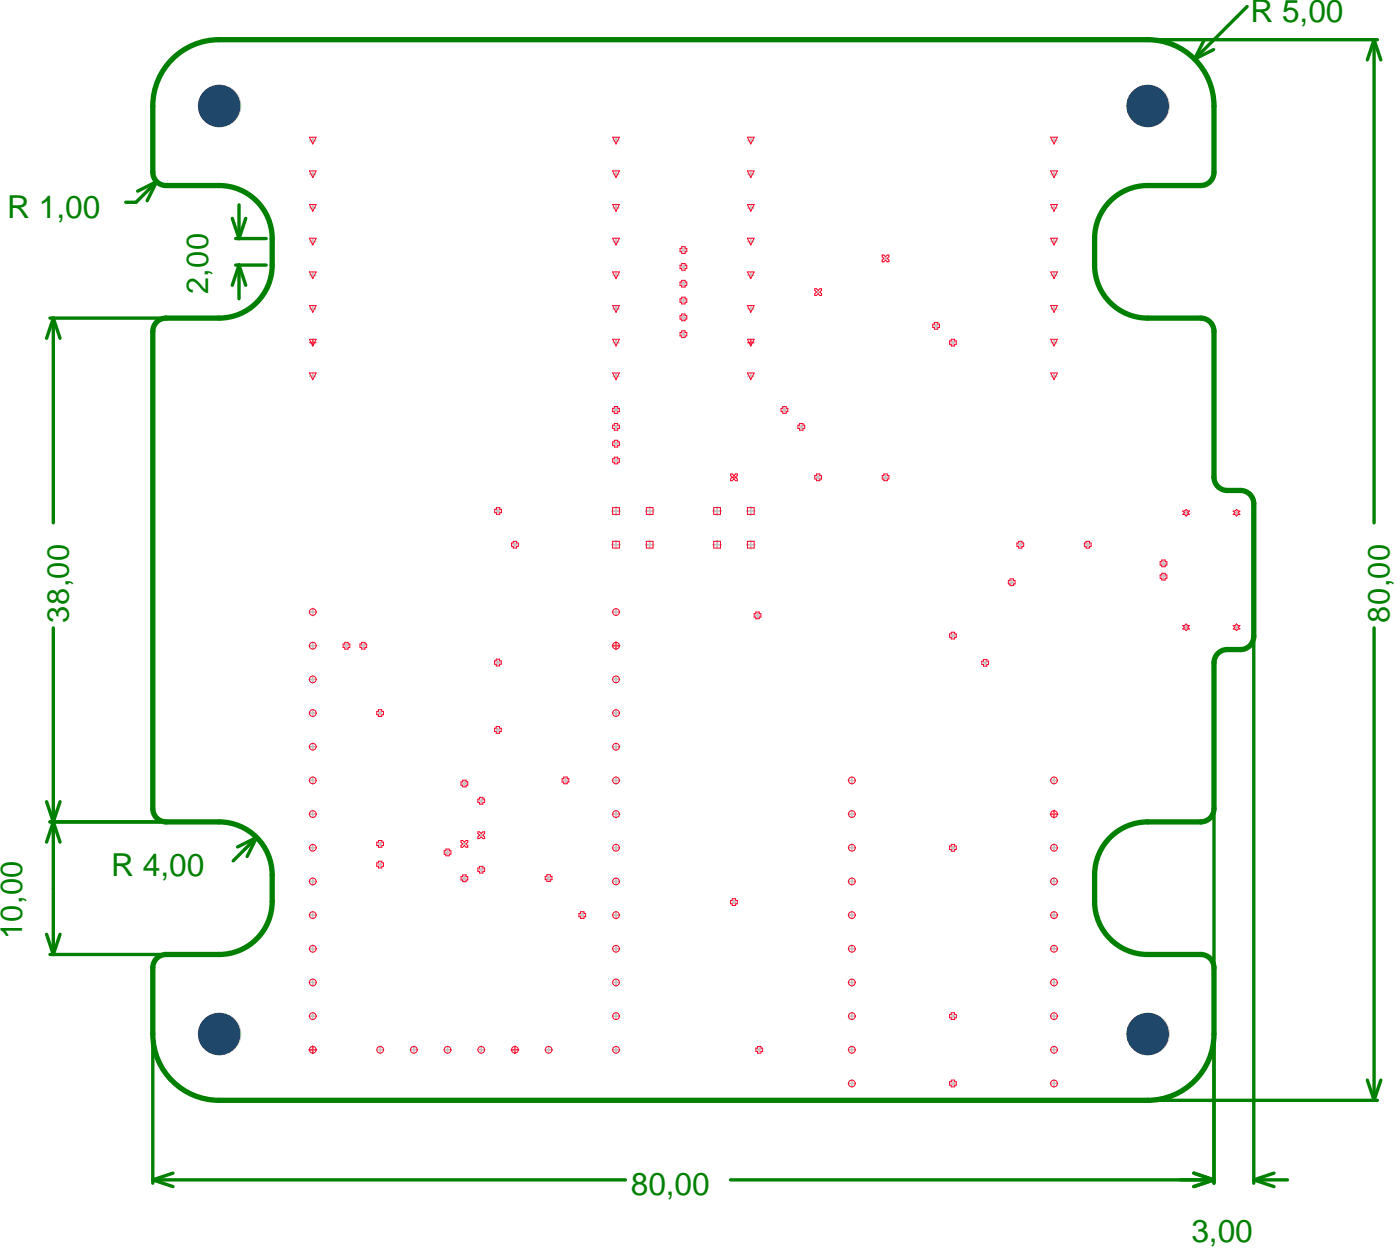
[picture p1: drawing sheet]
<svg xmlns="http://www.w3.org/2000/svg" width="351mm" height="314mm" viewBox="0 0 351 314" stroke-linecap="round" stroke-linejoin="round" font-family="sans-serif">
<defs><g id="words">
<g font-size="7.9" fill="#008000">
<text x="313.8" y="5.5">R 5,00</text>
<text x="1.8" y="54.6">R 1,00</text>
<text x="27.9" y="219.8">R 4,00</text>
<text x="158.3" y="299.9">80,00</text>
<text x="299" y="311.5">3,00</text>
</g>
<g font-size="7.7" fill="#008000">
<text x="52.2" y="73.8" transform="rotate(-90 52.2 73.8)">2,00</text>
<text x="17.3" y="156.2" transform="rotate(-90 17.3 156.2)">38,00</text>
<text x="348.8" y="156.2" transform="rotate(-90 348.8 156.2)">80,00</text>
<text x="5.6" y="235.6" transform="rotate(-90 5.6 235.6)">10,00</text>
</g>
</g></defs>
<g fill="none" stroke="#c0c0c0" stroke-width=".42">
<path d="M52.3 26.6h5.4M55 23.9v5.3M77.8 35.3h1.4M78.5 34.5v1.5M153.9 35.3h1.4M154.6 34.5v1.5M187.7 35.3h1.5M188.4 34.5v1.5M263.8 35.3h1.5M264.5 34.5v1.5M285.4 26.6h5.3M288 23.9v5.3"/>
<path d="M77.8 52.2h1.4M77.8 43.7h1.4M78.5 43v1.5M78.5 51.4v1.5M78.5 59.9v1.4M153.9 52.2h1.4M153.9 43.7h1.4M154.6 43v1.5M154.6 51.4v1.5M154.6 59.9v1.4M187.7 52.2h1.5M187.7 43.7h1.5"/>
<path d="M188.4 43v1.5M188.4 51.4v1.5M188.4 59.9v1.4M263.8 52.2h1.5M263.8 43.7h1.5M264.5 43v1.5M264.5 51.4v1.5M264.5 59.9v1.4M77.8 77.5h1.4M77.8 69.1h1.4M77.8 60.6h1.4M78.5 68.3v1.5"/>
<path d="M78.5 76.8v1.4M153.9 77.5h1.4M153.9 69.1h1.4M153.9 60.6h1.4M154.6 68.3v1.5M154.6 76.8v1.4M171.1 62.7h.8M171.1 75.4h.8M171.1 79.6h.8M171.1 66.9h.8M171.1 71.2h.8M171.5 62.3v.8"/>
<path d="M171.5 66.5v.9M171.5 70.8v.8M171.5 75v.8M171.5 79.2v.8M187.7 77.5h1.5M187.7 69.1h1.5M187.7 60.6h1.5M188.4 68.3v1.5M188.4 76.8v1.4M204.8 73.3h1M205.3 72.8v1M221.8 64.8h1"/>
<path d="M222.3 64.3v1M263.8 77.5h1.5M263.8 69.1h1.5M263.8 60.6h1.5M264.5 68.3v1.5M264.5 76.8v1.4M77.8 94.4h1.4M78.5 93.7v1.4M153.9 86h1.4M153.9 94.4h1.4M154.6 85.2v1.5M154.6 93.7v1.4"/>
<path d="M171.1 83.8h.8M171.5 83.4v.9M187.7 94.4h1.5M188.4 93.7v1.4M234.5 81.7h.9M234.9 81.3v.8M238.7 86h.9M239.2 85.5v.9M263.8 86h1.5M263.8 94.4h1.5M264.5 85.2v1.5M264.5 93.7v1.4"/>
<path d="M154.2 107.1h.8M154.2 102.8h.8M154.2 111.3h.8M154.2 115.5h.8M154.6 102.4v.9M154.6 106.7v.8M154.6 110.9v.8M154.6 115.1v.8M196.5 102.8h.8M196.9 102.4v.9M200.7 107.1h.8M201.1 106.7v.8"/>
<path d="M204.9 119.7h.9M205.3 119.3v.9M221.8 119.7h.9M222.3 119.3v.9M124.6 128.2h.8M125 127.8v.8M128.8 136.6h.9M129.2 136.2v.9M153.6 136.6h2M153.6 128.2h2M154.6 127.2v2M154.6 135.6v2.1"/>
<path d="M162 136.6h2.1M162 128.2h2.1M163.1 127.2v2M163.1 135.6v2.1M178.9 136.6h2.1M178.9 128.2h2.1M180 127.2v2M180 135.6v2.1M187.4 136.6h2.1M187.4 128.2h2.1M188.4 127.2v2M188.4 135.6v2.1"/>
<path d="M255.7 136.6h.8M256.1 136.2v.9M272.6 136.6h.8M273 136.2v.9M297.3 128.6h.8M297.7 128.2v.8M309.9 128.6h.9M310.3 128.2v.8M77.6 153.5h1.8M78.5 152.6v1.8M153.7 153.5h1.8M154.6 152.6v1.8"/>
<path d="M189.7 154.4h.8M190.1 154v.8M238.7 159.4h.9M239.2 159v.9M253.5 146.1h.8M253.9 145.7v.8M291.6 144.7h.8M291.6 141.3h.8M292 140.9v.8M292 144.2v.9M297.3 157.4h.8M297.7 156.9v.9"/>
<path d="M309.9 157.4h.9M310.3 156.9v.9M77.6 178.9h1.8M77.6 162h1.8M77.6 170.4h1.8M78.5 161.1v1.8M78.5 169.5v1.8M78.5 178v1.8M86.5 162h.9M87 161.6v.8M90.8 162h.8M91.2 161.6v.8"/>
<path d="M95 178.9h.8M95.4 178.5v.8M124.5 166.2h.9M125 165.8v.8M153.7 178.9h1.8M153.7 170.4h1.8M154.6 169.5v1.8M154.6 178v1.8M246.8 166.3h.9M247.3 165.9v.8M77.6 195.8h1.8M77.6 187.3h1.8"/>
<path d="M78.5 186.4v1.8M78.5 194.9v1.8M116.1 196.6h.9M116.6 196.1v.9M124.5 183.1h.9M125 182.7v.8M141.5 195.8h.8M141.9 195.4v.8M153.7 195.8h1.8M153.7 187.3h1.8M154.6 186.4v1.8M154.6 194.9v1.8"/>
<path d="M212.9 195.8h1.8M213.8 194.9v1.8M263.6 195.8h1.8M264.5 194.9v1.8M77.6 212.7h1.8M77.6 204.2h1.8M78.5 203.3v1.8M78.5 211.8v1.8M95 211.7h.8M95 216.9h.8M95.4 211.3v.8M95.4 216.5v.8"/>
<path d="M111.9 213.8h.8M112.3 213.4v.9M116.1 211.7h1M116.6 211.2v1M116.6 219.9v.8M120.3 209.5h1M120.4 218.2h.8M120.4 200.9h.8M120.8 200.5v.8M120.8 209v1M120.8 217.8v.8M137.7 219.9v.8"/>
<path d="M153.7 212.7h1.8M153.7 204.2h1.8M154.6 203.3v1.8M154.6 211.8v1.8M212.9 212.7h1.8M212.9 204.2h1.8M213.8 203.3v1.8M213.8 211.8v1.8M238.7 212.7h.9M239.2 212.3v.8M263.6 212.7h1.8M264.5 211.8v1.8"/>
<path d="M77.6 229.6h1.8M77.6 238h1.8M77.6 221.1h1.8M78.5 220.2v1.8M78.5 228.6v1.9M78.5 237.1v1.8M116.1 220.3h.9M137.3 220.3h.8M145.7 229.6h.9M146.1 229.1v.9M153.7 229.6h1.8M153.7 238h1.8"/>
<path d="M153.7 221.1h1.8M154.6 220.2v1.8M154.6 228.6v1.9M154.6 237.1v1.8M183.8 226.3h.8M184.2 225.9v.8M212.9 229.6h1.8M212.9 238h1.8M212.9 221.1h1.8M213.8 220.2v1.8M213.8 228.6v1.9M213.8 237.1v1.8"/>
<path d="M263.6 229.6h1.8M263.6 238h1.8M263.6 221.1h1.8M264.5 220.2v1.8M264.5 228.6v1.9M264.5 237.1v1.8M52.3 259.4h5.4M55 256.7v5.4M77.6 254.9h1.8M77.6 246.5h1.8M78.5 245.5v1.9M78.5 254v1.8"/>
<path d="M153.7 254.9h1.8M153.7 246.5h1.8M154.6 245.5v1.9M154.6 254v1.8M212.9 254.9h1.8M212.9 246.5h1.8M213.8 245.5v1.9M213.8 254v1.8M238.7 254.9h.9M239.2 254.5v.8M263.6 254.9h1.8M263.6 246.5h1.8"/>
<path d="M264.5 245.5v1.9M264.5 254v1.8M285.4 259.4h5.3M288 256.7v5.4M94.5 263.4h1.8M95.4 262.4v1.9M103 263.4h1.8M103.9 262.4v1.9M111.4 263.4h1.8M112.3 262.4v1.9M119.9 263.4h1.8M120.8 262.4v1.9"/>
<path d="M136.8 263.4h1.8M137.7 262.4v1.9M153.7 263.4h1.8M154.6 262.4v1.9M190.1 263.4h.9M190.6 262.9v.9M212.9 271.8h1.8M212.9 263.4h1.8M213.8 262.4v1.9M213.8 270.9v1.8M238.7 271.8h.9M239.2 271.4v.8"/>
<path d="M263.6 271.8h1.8M263.6 263.4h1.8M264.5 262.4v1.9M264.5 270.9v1.8"/>
</g>
<g fill="none" stroke="#f77800" stroke-width=".42">
<path d="M77.8 86h1.4M78.5 85.2v1.5M187.7 86h1.5M188.4 85.2v1.5M183.7 119.7h1M184.2 119.2v1M153.7 162h1.8M154.6 161.1v1.8M263.6 204.2h1.8M264.5 203.3v1.8M77.6 263.4h1.8M78.5 262.4v1.9"/>
<path d="M128.3 263.4h1.9M129.2 262.4v1.9"/>
</g>
<g fill="none" stroke="#008000" stroke-width=".84">
<path d="M289.5 10h56.2M302.2 10l-2.4 4.8M304.6 12.4l-4.8 2.4M313 1.6l-13.2 13.2M344.9 10l1.7 5M344.9 10l-1.7 5M344.9 10v121.2M39.3 45.6l-2.4 4.7M39.3 45.6l-4.8 2.4M39.3 45.6l-5.2 5.1h-2.5M58.3 54.8l1.7 5M59.1 59.8h7.7"/>
<path d="M60 51.4v8.4M61.7 54.8l-1.7 5M12.5 79.8h27.7M13.4 79.8v51.4M13.4 79.8l-1.7 5.1M13.4 79.8l1.7 5.1M59.1 66.5h7.7M60 66.5l1.7 5.1M60 66.5l-1.7 5.1M60 66.5v8.4M13.4 157.5v81.9M344.9 157.5v118.5"/>
<path d="M304.7 167.8v129M314.7 161.1v135.7M11.7 201.1l3.4 10.1M12.5 206.2h27.7M15.1 201.1l-3.4 10.1M64.4 210.1l-2.4 4.8M64.4 210.1l-4.8 2.4M64.4 210.1l-5.9 5.9M11.7 234.4l1.7 5M12.5 239.4h27.7M15.1 234.4l-1.7 5M38.3 260.9v35.9"/>
<path d="M289.5 276h56.2M343.2 271l1.7 5M346.6 271l-1.7 5M38.3 296h118.7M38.3 296l5.1 1.7M43.4 294.3l-5.1 1.7M183.4 296h121.3M299.6 294.3l5.1 1.7M304.7 296l-5.1 1.7M314.7 296l5 1.7M314.7 296h8.4M319.7 294.3l-5 1.7"/>
</g>
<g fill="none" stroke="#ff002a" stroke-width=".25">
<path d="M54.1 25.7l.9 .5 .8-.5-.4 .9 .4 .8-.8-.4-.9 .4 .5-.8zM77.7 34.4h1.6l-.8 1.7zM153.8 34.4h1.6l-.8 1.7zM187.6 34.4h1.7l-.9 1.7zM263.7 34.4h1.7l-.9 1.7zM287.2 25.7l.8 .5 .9-.5-.4 .9 .4 .8-.9-.4-.8 .4 .4-.8zM77.7 59.8h1.6l-.8 1.7zM77.7 51.3h1.6l-.8 1.7zM77.7 42.9h1.6l-.8 1.7zM153.8 59.8h1.6l-.8 1.7zM153.8 51.3h1.6l-.8 1.7zM153.8 42.9h1.6l-.8 1.7z"/>
<path d="M187.6 59.8h1.7l-.9 1.7zM187.6 51.3h1.7l-.9 1.7zM187.6 42.9h1.7l-.9 1.7zM263.7 59.8h1.7l-.9 1.7zM263.7 51.3h1.7l-.9 1.7zM263.7 42.9h1.7l-.9 1.7zM77.7 76.7h1.6l-.8 1.6zM77.7 68.2h1.6l-.8 1.7zM153.8 76.7h1.6l-.8 1.6zM153.8 68.2h1.6l-.8 1.7zM170.7 62.3h.4v-.4h.8v.4h.5v.8h-.5v.5h-.8v-.5h-.4zM170.7 66.5h.4v-.4h.8v.4h.5v.9h-.5v.4h-.8v-.4h-.4z"/>
<path d="M170.7 70.7h.4v-.4h.8v.4h.5v.9h-.5v.4h-.8v-.4h-.4zM170.7 75h.4v-.5h.8v.5h.5v.8h-.5v.4h-.8v-.4h-.4zM170.7 79.2h.4v-.4h.8v.4h.5v.8h-.5v.5h-.8v-.5h-.4zM187.6 76.7h1.7l-.9 1.6zM187.6 68.2h1.7l-.9 1.7zM204.5 72.4h.4l.4 .5 .5-.5h.4v.5l-.4 .4 .4 .4v.4h-.4l-.5-.4-.4 .4h-.4v-.4l.4-.4-.4-.4zM221.4 64h.4l.5 .4 .4-.4h.4v.4l-.4 .4 .4 .5v.4h-.4l-.4-.4-.5 .4h-.4v-.4l.4-.5-.4-.4zM263.7 76.7h1.7l-.9 1.6zM263.7 68.2h1.7l-.9 1.7zM77.7 93.6h1.6l-.8 1.6zM77.7 85.1h1.6l-.8 1.7zM153.8 93.6h1.6l-.8 1.6z"/>
<path d="M153.8 85.1h1.6l-.8 1.7zM170.7 83.4h.4v-.4h.8v.4h.5v.9h-.5v.4h-.8v-.4h-.4zM187.6 93.6h1.7l-.9 1.6zM187.6 85.1h1.7l-.9 1.7zM234.1 81.3h.4v-.4h.9v.4h.4v.9h-.4v.4h-.9v-.4h-.4zM238.3 85.5h.4v-.4h.9v.4h.4v.9h-.4v.4h-.9v-.4h-.4zM263.7 93.6h1.7l-.9 1.6zM263.7 85.1h1.7l-.9 1.7zM153.8 102.4h.4v-.4h.8v.4h.4v.9h-.4v.4h-.8v-.4h-.4zM153.8 106.6h.4v-.4h.8v.4h.4v.9h-.4v.4h-.8v-.4h-.4zM153.8 110.9h.4v-.4h.8v.4h.4v.8h-.4v.4h-.8v-.4h-.4zM153.8 115.1h.4v-.4h.8v.4h.4v.8h-.4v.5h-.8v-.5h-.4z"/>
<path d="M183.4 118.9h.4l.4 .4 .4-.4h.4v.4l-.4 .4 .4 .5v.4h-.4l-.4-.4-.4 .4h-.4v-.4l.4-.5-.4-.4zM196 102.4h.5v-.4h.8v.4h.4v.9h-.4v.4h-.8v-.4h-.5zM200.3 106.6h.4v-.4h.8v.4h.5v.9h-.5v.4h-.8v-.4h-.4zM204.5 119.3h.4v-.4h.9v.4h.4v.9h-.4v.4h-.9v-.4h-.4zM221.4 119.3h.4v-.4h.9v.4h.4v.9h-.4v.4h-.9v-.4h-.4zM124.2 127.8h.4v-.5h.8v.5h.5v.8h-.5v.4h-.8v-.4h-.4zM128.4 136.2h.4v-.4h.9v.4h.4v.9h-.4v.4h-.9v-.4h-.4zM153.8 127.3h1.6v1.7h-1.6zM153.8 135.8h1.6v1.7h-1.6zM162.2 127.3h1.7v1.7h-1.7zM162.2 135.8h1.7v1.7h-1.7zM179.1 127.3h1.7v1.7h-1.7z"/>
<path d="M179.1 135.8h1.7v1.7h-1.7zM187.6 127.3h1.7v1.7h-1.7zM187.6 135.8h1.7v1.7h-1.7zM255.2 136.2h.5v-.4h.8v.4h.4v.9h-.4v.4h-.8v-.4h-.5zM272.1 136.2h.5v-.4h.8v.4h.4v.9h-.4v.4h-.8v-.4h-.5zM296.8 128.2h.5l.4-.4 .4 .4h.4l-.4 .4 .4 .4h-.4l-.4 .5-.4-.5h-.5l.5-.4zM309.5 128.2h.4l.4-.4 .5 .4h.4l-.4 .4 .4 .4h-.4l-.5 .5-.4-.5h-.4l.4-.4zM189.3 154h.4v-.5h.8v.5h.5v.8h-.5v.4h-.8v-.4h-.4zM238.3 159h.4v-.4h.9v.4h.4v.9h-.4v.4h-.9v-.4h-.4zM253.1 145.6h.4v-.4h.8v.4h.5v.9h-.5v.4h-.8v-.4h-.4zM291.2 140.9h.4v-.4h.8v.4h.5v.8h-.5v.5h-.8v-.5h-.4zM291.2 144.2h.4v-.4h.8v.4h.5v.9h-.5v.4h-.8v-.4h-.4z"/>
<path d="M296.8 156.9h.5l.4-.4 .4 .4h.4l-.4 .5 .4 .4h-.4l-.4 .4-.4-.4h-.5l.5-.4zM309.5 156.9h.4l.4-.4 .5 .4h.4l-.4 .5 .4 .4h-.4l-.5 .4-.4-.4h-.4l.4-.4zM86.1 161.6h.4v-.5h.9v.5h.4v.8h-.4v.4h-.9v-.4h-.4zM90.3 161.6h.5v-.5h.8v.5h.4v.8h-.4v.4h-.8v-.4h-.5zM94.6 178.5h.4v-.5h.8v.5h.5v.8h-.5v.4h-.8v-.4h-.4zM124.1 165.8h.4v-.4h.9v.4h.4v.8h-.4v.4h-.9v-.4h-.4zM246.4 165.8h.4v-.4h.9v.4h.4v.9h-.4v.4h-.9v-.4h-.4zM115.7 196.1h.4v-.4h.9v.4h.4v.9h-.4v.4h-.9v-.4h-.4zM124.1 182.7h.4v-.4h.9v.4h.4v.8h-.4v.4h-.9v-.4h-.4zM141.1 195.3h.4v-.4h.8v.4h.5v.9h-.5v.4h-.8v-.4h-.4zM94.6 211.3h.4v-.5h.8v.5h.5v.8h-.5v.4h-.8v-.4h-.4zM94.6 216.5h.4v-.5h.8v.5h.5v.8h-.5v.4h-.8v-.4h-.4z"/>
<path d="M111.5 213.4h.4v-.4h.8v.4h.5v.9h-.5v.4h-.8v-.4h-.4zM115.7 210.8h.4l.5 .5 .4-.5h.4v.5l-.4 .4 .4 .4v.4h-.4l-.4-.4-.5 .4h-.4v-.4l.4-.4-.4-.4zM115.7 219.9h.4v-.4h.9v.4h.4v.9h-.4v.4h-.9v-.4h-.4zM119.9 217.7h.5v-.4h.8v.4h.4v.9h-.4v.4h-.8v-.4h-.5zM119.9 200.5h.5v-.5h.8v.5h.4v.8h-.4v.4h-.8v-.4h-.5zM119.9 208.7h.5l.4 .4 .4-.4h.4v.4l-.4 .4 .4 .4v.5h-.4l-.4-.5-.4 .5h-.5v-.5l.5-.4-.5-.4zM136.8 219.8h.5v-.4h.8v.4h.4v.9h-.4v.4h-.8v-.4h-.5zM238.3 212.2h.4v-.4h.9v.4h.4v.9h-.4v.4h-.9v-.4h-.4zM145.3 229.1h.4v-.4h.9v.4h.4v.9h-.4v.4h-.9v-.4h-.4zM183.4 225.9h.4v-.4h.8v.4h.4v.8h-.4v.4h-.8v-.4h-.4zM54.1 258.5l.9 .5 .8-.5-.4 .9 .4 .8-.8-.4-.9 .4 .5-.8zM238.3 254.5h.4v-.4h.9v.4h.4v.8h-.4v.4h-.9v-.4h-.4z"/>
<path d="M287.2 258.5l.8 .5 .9-.5-.4 .9 .4 .8-.9-.4-.8 .4 .4-.8zM189.7 262.9h.4v-.4h.9v.4h.4v.9h-.4v.4h-.9v-.4h-.4zM238.3 271.4h.4v-.4h.9v.4h.4v.8h-.4v.4h-.9v-.4h-.4z"/>
<circle cx="78.5" cy="153.5" r=".85"/>
<circle cx="154.6" cy="153.5" r=".85"/>
<circle cx="78.5" cy="170.4" r=".85"/>
<circle cx="78.5" cy="162" r=".85"/>
<circle cx="78.5" cy="178.9" r=".85"/>
<circle cx="154.6" cy="170.4" r=".85"/>
<circle cx="154.6" cy="162" r=".85"/>
<circle cx="154.6" cy="178.9" r=".85"/>
<circle cx="78.5" cy="195.8" r=".85"/>
<circle cx="78.5" cy="187.3" r=".85"/>
<circle cx="154.6" cy="195.8" r=".85"/>
<circle cx="154.6" cy="187.3" r=".85"/>
<circle cx="213.8" cy="195.8" r=".85"/>
<circle cx="264.5" cy="195.8" r=".85"/>
<circle cx="78.5" cy="212.7" r=".85"/>
<circle cx="78.5" cy="204.2" r=".85"/>
<circle cx="154.6" cy="212.7" r=".85"/>
<circle cx="154.6" cy="204.2" r=".85"/>
<circle cx="213.8" cy="212.7" r=".85"/>
<circle cx="213.8" cy="204.2" r=".85"/>
<circle cx="264.5" cy="212.7" r=".85"/>
<circle cx="264.5" cy="204.2" r=".85"/>
<circle cx="78.5" cy="238" r=".85"/>
<circle cx="78.5" cy="221.1" r=".85"/>
<circle cx="78.5" cy="229.6" r=".85"/>
<circle cx="154.6" cy="238" r=".85"/>
<circle cx="154.6" cy="221.1" r=".85"/>
<circle cx="154.6" cy="229.6" r=".85"/>
<circle cx="213.8" cy="238" r=".85"/>
<circle cx="213.8" cy="221.1" r=".85"/>
<circle cx="213.8" cy="229.6" r=".85"/>
<circle cx="264.5" cy="238" r=".85"/>
<circle cx="264.5" cy="221.1" r=".85"/>
<circle cx="264.5" cy="229.6" r=".85"/>
<circle cx="78.5" cy="246.5" r=".85"/>
<circle cx="78.5" cy="254.9" r=".85"/>
<circle cx="154.6" cy="246.5" r=".85"/>
<circle cx="154.6" cy="254.9" r=".85"/>
<circle cx="213.8" cy="246.5" r=".85"/>
<circle cx="213.8" cy="254.9" r=".85"/>
<circle cx="264.5" cy="246.5" r=".85"/>
<circle cx="264.5" cy="254.9" r=".85"/>
<circle cx="78.5" cy="263.4" r=".85"/>
<circle cx="95.4" cy="263.4" r=".85"/>
<circle cx="103.9" cy="263.4" r=".85"/>
<circle cx="112.3" cy="263.4" r=".85"/>
<circle cx="120.8" cy="263.4" r=".85"/>
<circle cx="129.2" cy="263.4" r=".85"/>
<circle cx="137.7" cy="263.4" r=".85"/>
<circle cx="154.6" cy="263.4" r=".85"/>
<circle cx="213.8" cy="263.4" r=".85"/>
<circle cx="213.8" cy="271.8" r=".85"/>
<circle cx="264.5" cy="263.4" r=".85"/>
<circle cx="264.5" cy="271.8" r=".85"/>
</g>
<path d="M42.7 15.4a16.6 16.6 0 0 1 12.3-5.4h233a16.6 16.6 0 0 1 16.7 16.6v16.6a3.3 3.3 0 0 1-3.3 3.3h-13.4a13.3 13.3 0 0 0-13.3 13.3v6.7a13.3 13.3 0 0 0 13.3 13.3h13.4a3.3 3.3 0 0 1 3.3 3.3v36.6a3.3 3.3 0 0 0 3.3 3.3h3.3a3.3 3.3 0 0 1 3.4 3.4v33.2a3.3 3.3 0 0 1-3.4 3.3h-3.3a3.3 3.3 0 0 0-3.3 3.4v36.6a3.3 3.3 0 0 1-3.3 3.3h-13.4a13.3 13.3 0 0 0-13.3 13.3v6.6a13.3 13.3 0 0 0 13.3 13.3h13.4a3.3 3.3 0 0 1 3.3 3.4v16.6a16.6 16.6 0 0 1-16.7 16.6h-233a16.6 16.6 0 0 1-16.7-16.6v-16.6a3.3 3.3 0 0 1 3.4-3.4h13.3a13.3 13.3 0 0 0 13.3-13.3v-6.6a13.3 13.3 0 0 0-13.3-13.3h-13.3a3.3 3.3 0 0 1-3.4-3.3v-119.8a3.3 3.3 0 0 1 3.4-3.3h13.3a13.3 13.3 0 0 0 13.3-13.3v-6.7a13.3 13.3 0 0 0-13.3-13.3h-13.3a3.3 3.3 0 0 1-3.4-3.3v-16.6a16.6 16.6 0 0 1 4.4-11.2z" fill="none" stroke="#008000" stroke-width="1.3"/>
<circle cx="55" cy="259.4" r="5.3" fill="#c0c0c0"/>
<circle cx="55" cy="259.4" r="5.3" fill="#1f4769"/>
<circle cx="55" cy="26.6" r="5.3" fill="#c0c0c0"/>
<circle cx="55" cy="26.6" r="5.3" fill="#1f4769"/>
<circle cx="288" cy="259.4" r="5.3" fill="#c0c0c0"/>
<circle cx="288" cy="259.4" r="5.3" fill="#1f4769"/>
<circle cx="288" cy="26.6" r="5.3" fill="#c0c0c0"/>
<circle cx="288" cy="26.6" r="5.3" fill="#1f4769"/>
<use href="#words"/>
</svg>
